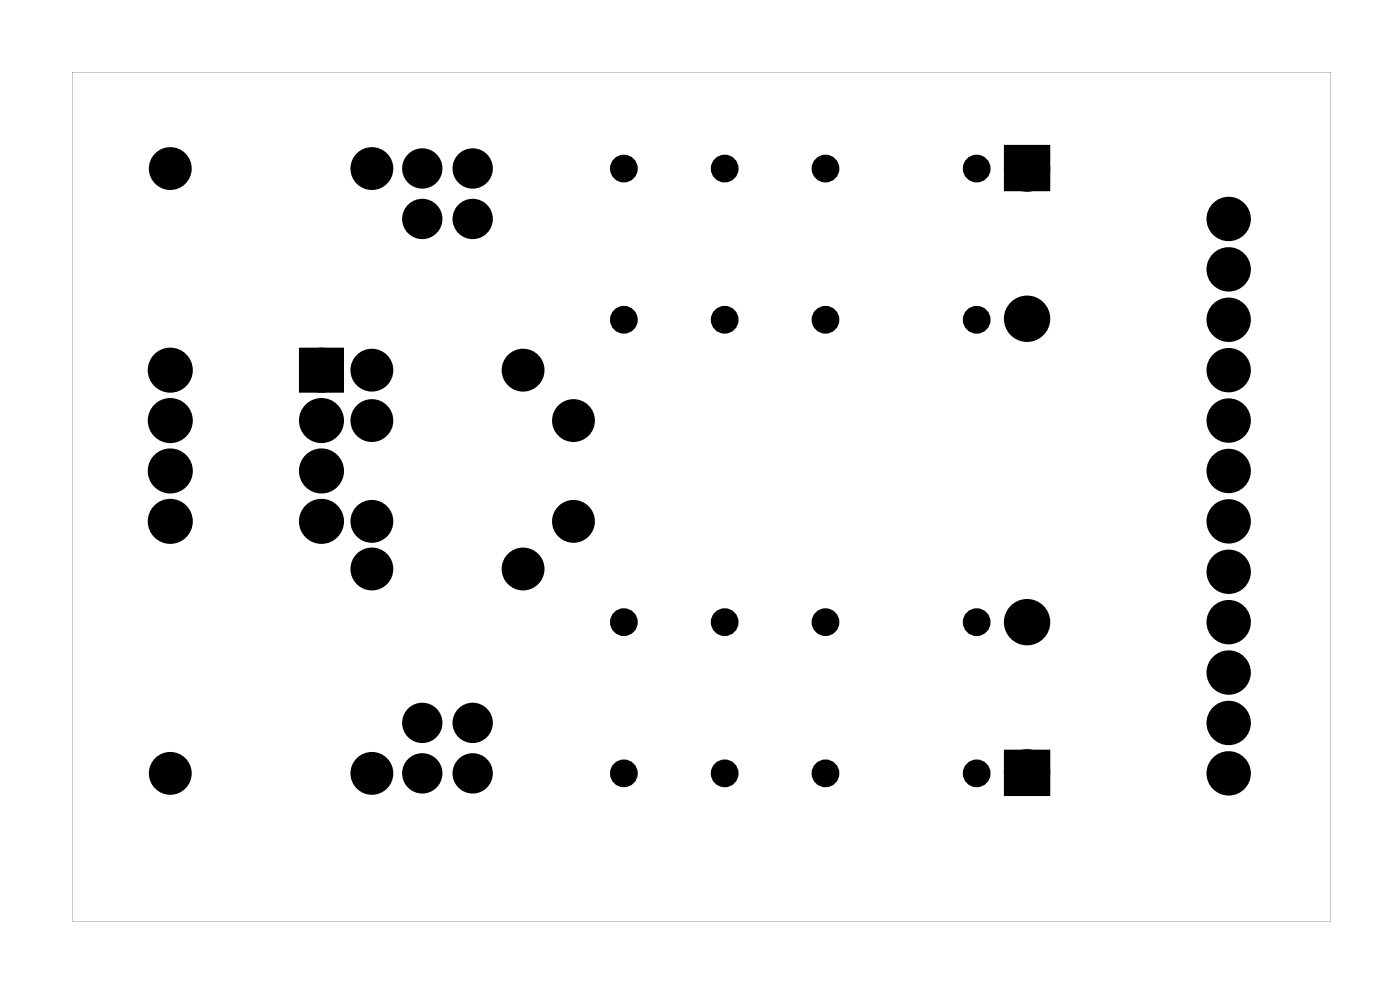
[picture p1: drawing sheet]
<svg xmlns="http://www.w3.org/2000/svg" width="71mm" height="50mm" viewBox="0 0 71 50" stroke-linecap="round" stroke-linejoin="round" font-family="sans-serif">
<g fill="#000">
<path d="M15.4 17.9h1.6v1.5h-1.6zM51 7.7h1.5v1.6h-1.5zM51 38.2h1.5v1.5h-1.5z"/>
<path d="M3.6 3.6v42.8h63.5v-42.8zM3.6 3.6h63.5v42.8h-63.5z"/>
</g>
<g fill="none" stroke="#000" stroke-width=".76" stroke-linecap="butt">
<path d="M15.4 17.9h1.6v1.5h-1.6zM51 7.7h1.5v1.6h-1.5zM51 38.2h1.5v1.5h-1.5z"/>
<circle cx="8.6" cy="8.5" r=".7"/>
<circle cx="8.6" cy="18.7" r=".75"/>
<circle cx="16.2" cy="18.7" r=".75"/>
<circle cx="18.7" cy="18.7" r=".7"/>
<circle cx="18.7" cy="8.5" r=".7"/>
<circle cx="21.3" cy="8.5" r=".64"/>
<circle cx="21.3" cy="11" r=".64"/>
<circle cx="23.8" cy="8.5" r=".64"/>
<circle cx="23.8" cy="11" r=".64"/>
<circle cx="26.4" cy="18.7" r=".7"/>
<circle cx="51.8" cy="16.1" r=".79"/>
<circle cx="51.8" cy="8.5" r=".79"/>
<circle cx="61.9" cy="16.1" r=".74"/>
<circle cx="61.9" cy="18.7" r=".74"/>
<circle cx="61.9" cy="11" r=".74"/>
<circle cx="61.9" cy="13.6" r=".74"/>
<circle cx="8.6" cy="39" r=".7"/>
<circle cx="8.6" cy="21.2" r=".75"/>
<circle cx="8.6" cy="23.7" r=".75"/>
<circle cx="8.6" cy="26.3" r=".75"/>
<circle cx="16.2" cy="21.2" r=".75"/>
<circle cx="16.2" cy="23.7" r=".75"/>
<circle cx="16.2" cy="26.3" r=".75"/>
<circle cx="18.7" cy="21.2" r=".7"/>
<circle cx="18.7" cy="26.3" r=".7"/>
<circle cx="18.7" cy="28.7" r=".7"/>
<circle cx="18.7" cy="39" r=".7"/>
<circle cx="21.3" cy="39" r=".64"/>
<circle cx="21.3" cy="36.4" r=".64"/>
<circle cx="23.8" cy="36.4" r=".64"/>
<circle cx="23.8" cy="39" r=".64"/>
<circle cx="26.4" cy="28.7" r=".7"/>
<circle cx="28.9" cy="21.2" r=".7"/>
<circle cx="28.9" cy="26.3" r=".7"/>
<circle cx="51.8" cy="38.9" r=".79"/>
<circle cx="51.8" cy="31.4" r=".79"/>
<circle cx="61.9" cy="23.7" r=".74"/>
<circle cx="61.9" cy="28.8" r=".74"/>
<circle cx="61.9" cy="26.3" r=".74"/>
<circle cx="61.9" cy="21.2" r=".74"/>
<circle cx="61.9" cy="31.4" r=".74"/>
<circle cx="61.9" cy="33.9" r=".74"/>
<circle cx="61.9" cy="36.4" r=".74"/>
<circle cx="61.9" cy="39" r=".74"/>
</g>
<g fill="#000">
<circle cx="8.6" cy="8.5" r=".7"/>
<circle cx="8.6" cy="18.7" r=".75"/>
<circle cx="16.2" cy="18.7" r=".75"/>
<circle cx="18.7" cy="8.5" r=".7"/>
<circle cx="18.7" cy="18.7" r=".7"/>
<circle cx="21.3" cy="8.5" r=".64"/>
<circle cx="21.3" cy="11" r=".64"/>
<circle cx="23.8" cy="8.5" r=".64"/>
<circle cx="23.8" cy="11" r=".64"/>
<circle cx="26.4" cy="18.7" r=".7"/>
<circle cx="31.4" cy="16.1" r=".42"/>
<circle cx="31.4" cy="8.5" r=".42"/>
<circle cx="36.5" cy="8.5" r=".42"/>
<circle cx="36.5" cy="16.1" r=".42"/>
<circle cx="41.6" cy="8.5" r=".42"/>
<circle cx="41.6" cy="16.1" r=".42"/>
<circle cx="49.2" cy="16.1" r=".42"/>
<circle cx="49.2" cy="8.5" r=".42"/>
<circle cx="51.8" cy="8.5" r=".79"/>
<circle cx="51.8" cy="16.1" r=".79"/>
<circle cx="61.9" cy="16.1" r=".74"/>
<circle cx="61.9" cy="11" r=".74"/>
<circle cx="61.9" cy="13.6" r=".74"/>
<circle cx="61.9" cy="18.7" r=".74"/>
<circle cx="8.6" cy="39" r=".7"/>
<circle cx="8.6" cy="21.2" r=".75"/>
<circle cx="8.6" cy="26.3" r=".75"/>
<circle cx="8.6" cy="23.7" r=".75"/>
<circle cx="16.2" cy="21.2" r=".75"/>
<circle cx="16.2" cy="26.3" r=".75"/>
<circle cx="16.2" cy="23.7" r=".75"/>
<circle cx="18.7" cy="21.2" r=".7"/>
<circle cx="18.7" cy="26.3" r=".7"/>
<circle cx="18.7" cy="28.7" r=".7"/>
<circle cx="18.7" cy="39" r=".7"/>
<circle cx="21.3" cy="36.4" r=".64"/>
<circle cx="21.3" cy="39" r=".64"/>
<circle cx="23.8" cy="36.4" r=".64"/>
<circle cx="23.8" cy="39" r=".64"/>
<circle cx="26.4" cy="28.7" r=".7"/>
<circle cx="28.9" cy="21.2" r=".7"/>
<circle cx="28.9" cy="26.3" r=".7"/>
<circle cx="31.4" cy="39" r=".42"/>
<circle cx="31.4" cy="31.4" r=".42"/>
<circle cx="36.5" cy="39" r=".42"/>
<circle cx="36.5" cy="31.4" r=".42"/>
<circle cx="41.6" cy="39" r=".42"/>
<circle cx="41.6" cy="31.4" r=".42"/>
<circle cx="49.2" cy="39" r=".42"/>
<circle cx="49.2" cy="31.4" r=".42"/>
<circle cx="51.8" cy="38.9" r=".79"/>
<circle cx="51.8" cy="31.4" r=".79"/>
<circle cx="61.9" cy="23.7" r=".74"/>
<circle cx="61.9" cy="28.8" r=".74"/>
<circle cx="61.9" cy="31.4" r=".74"/>
<circle cx="61.9" cy="26.3" r=".74"/>
<circle cx="61.9" cy="39" r=".74"/>
<circle cx="61.9" cy="33.9" r=".74"/>
<circle cx="61.9" cy="21.2" r=".74"/>
<circle cx="61.9" cy="36.4" r=".74"/>
</g>
<g fill="none" stroke="#000" stroke-width=".56">
<circle cx="31.4" cy="16.1" r=".42"/>
<circle cx="31.4" cy="8.5" r=".42"/>
<circle cx="36.5" cy="8.5" r=".42"/>
<circle cx="36.5" cy="16.1" r=".42"/>
<circle cx="41.6" cy="8.5" r=".42"/>
<circle cx="41.6" cy="16.1" r=".42"/>
<circle cx="49.2" cy="8.5" r=".42"/>
<circle cx="49.2" cy="16.1" r=".42"/>
<circle cx="31.4" cy="39" r=".42"/>
<circle cx="31.4" cy="31.4" r=".42"/>
<circle cx="36.5" cy="31.4" r=".42"/>
<circle cx="36.5" cy="39" r=".42"/>
<circle cx="41.6" cy="31.4" r=".42"/>
<circle cx="41.6" cy="39" r=".42"/>
<circle cx="49.2" cy="39" r=".42"/>
<circle cx="49.2" cy="31.4" r=".42"/>
</g>
</svg>
